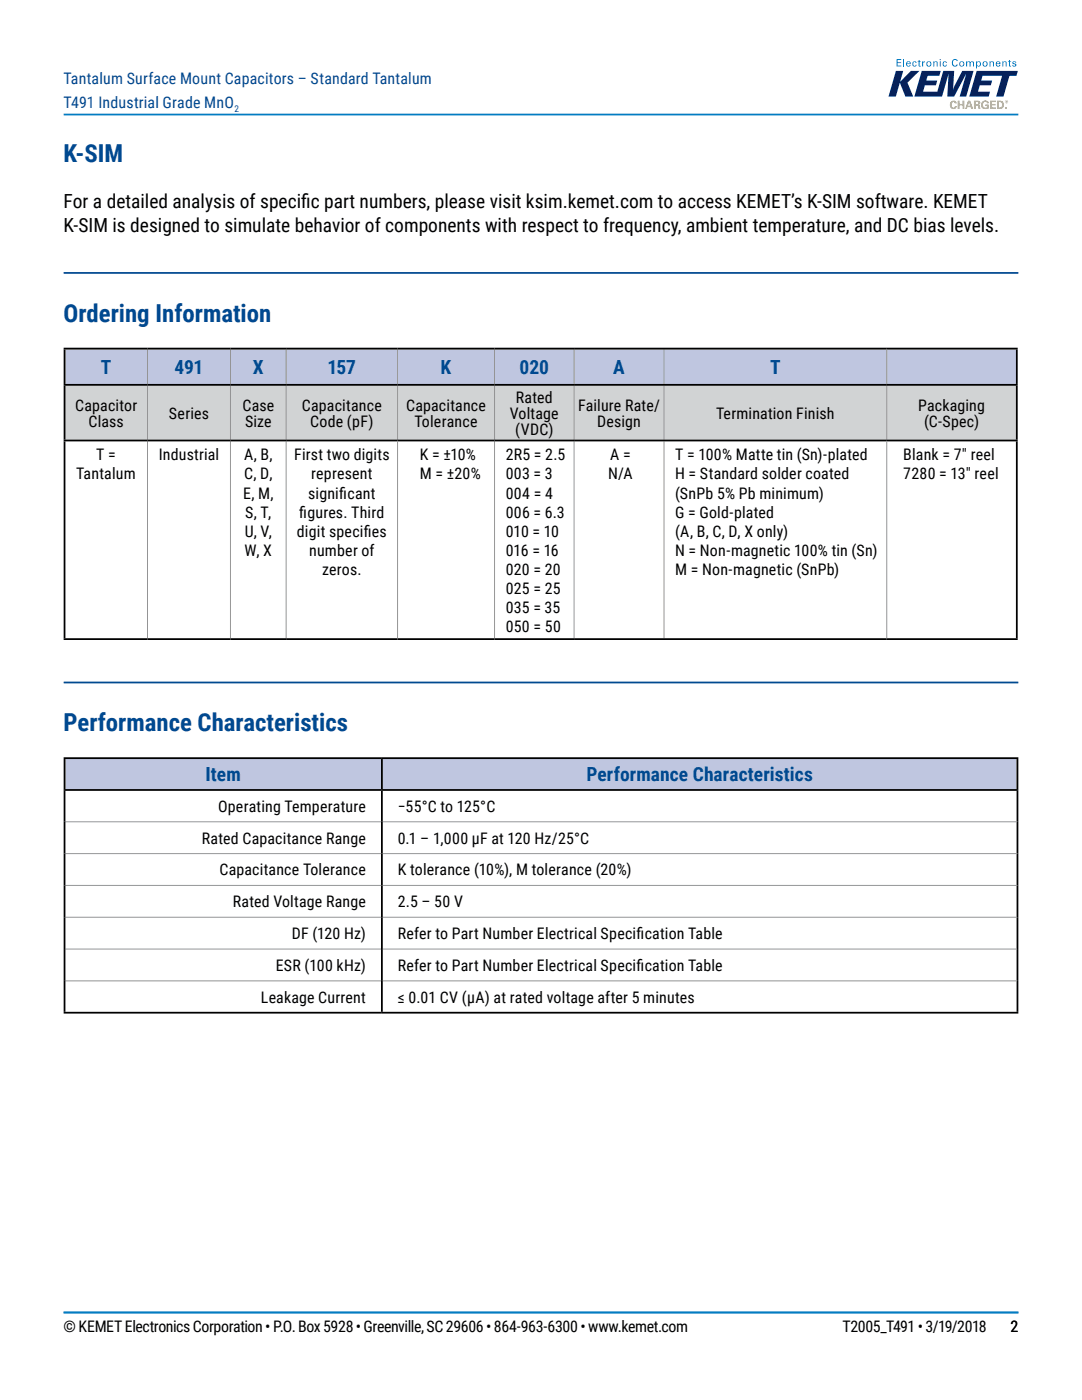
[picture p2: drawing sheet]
<svg xmlns="http://www.w3.org/2000/svg" width="216mm" height="279mm" viewBox="0 0 216 279" stroke-linecap="round" stroke-linejoin="round" font-family="sans-serif">
<defs><g id="words">
<g font-size="4.9" fill="#004990">
<text x="12.7" y="32.3">K-SIM</text>
<text x="12.7" y="64.2">Ordering Information</text>
<text x="12.7" y="145.9">Performance Characteristics</text>
</g>
<g font-size="3.9">
<text x="12.7" y="41.5">For a detailed analysis of specif</text>
<text x="60.1" y="41.5">ic part numbers, please visit ksim.kemet.com to access KEMET’s K-SIM software. KEMET</text>
<text x="12.7" y="46.4">K-SIM is designed to simulate behavior of components with respect to frequency, ambient temperature, and DC bias levels.</text>
</g>
<g font-size="3.9" fill="#004990">
<text x="20.1" y="74.6">T</text>
<text x="34.8" y="74.6">491</text>
<text x="50.5" y="74.6">X</text>
<text x="65.4" y="74.6">157</text>
<text x="87.9" y="74.6">K</text>
<text x="103.7" y="74.6">020</text>
<text x="122.4" y="74.6">A</text>
<text x="153.7" y="74.6">T</text>
<text x="41" y="155.9">Item</text>
<text x="117" y="155.9">Performance Characteristics</text>
</g>
<g font-size="3.2" fill="#004990">
<text x="12.7" y="16.7">Tantalum Surface Mount Capacitors – Standard Tantalum</text>
<text x="12.7" y="21.6">T491 Industrial Grade MnO</text>
</g>
<g font-size="3.2">
<text x="15" y="82">Capacitor</text>
<text x="33.7" y="83.5">Series</text>
<text x="48.4" y="82">Case</text>
<text x="60.2" y="82">Capacitance</text>
<text x="81" y="82">Capacitance</text>
<text x="101.7" y="83.5">Voltage</text>
<text x="102.9" y="80.4">Rated</text>
<text x="115.3" y="82">Failure Rate/</text>
<text x="142.9" y="83.5">Termination Finish</text>
<text x="183.2" y="82">Packaging</text>
<text x="17.7" y="85.1">Class</text>
<text x="48.9" y="85.1">Size</text>
<text x="61.9" y="85.1">Code (pF)</text>
<text x="82.7" y="85.1">Tolerance</text>
<text x="102.8" y="86.7">(VDC)</text>
<text x="119.2" y="85.1">Design</text>
<text x="184.4" y="85.1">(C-Spec)</text>
<text x="15.2" y="95.7">Tantalum</text>
<text x="19.2" y="91.9">T =</text>
<text x="31.7" y="91.9">Industrial</text>
<text x="48.7" y="91.9">A, B,</text>
<text x="48.7" y="95.7">C, D,</text>
<text x="58.7" y="91.9">First two digits</text>
<text x="62.1" y="95.7">represent</text>
<text x="83.8" y="91.9">K = ±10%</text>
<text x="83.8" y="95.7">M = ±20%</text>
<text x="100.9" y="91.9">2R5 = 2.5</text>
<text x="100.9" y="95.7">003 = 3</text>
<text x="121.3" y="95.7">N/A</text>
<text x="121.8" y="91.9">A =</text>
<text x="134.7" y="91.9">T = 100% Matte tin (Sn)-plated</text>
<text x="134.7" y="95.7">H = Standard solder coated</text>
<text x="180.2" y="91.9">Blank = 7&quot; reel</text>
<text x="180.2" y="95.7">7280 = 13&quot; reel</text>
<text x="48.5" y="99.5">E, M,</text>
<text x="61.5" y="99.5">signif</text>
<text x="67.7" y="99.5">icant</text>
<text x="100.9" y="99.5">004 = 4</text>
<text x="134.7" y="99.5">(SnPb 5% Pb minimum)</text>
<text x="48.8" y="107.1">U, V,</text>
<text x="48.9" y="103.3">S, T,</text>
<text x="59.3" y="107.1">digit specif</text>
<text x="59.7" y="103.3">fgures. Third</text>
<text x="59.7" y="103.3">i</text>
<text x="72.6" y="107.1">ies</text>
<text x="100.9" y="103.3">006 = 6.3</text>
<text x="100.9" y="107.1">010 = 10</text>
<text x="134.7" y="103.3">G = Gold-plated</text>
<text x="134.7" y="107.1">(A, B, C, D, X only)</text>
<text x="48.8" y="110.9">W, X</text>
<text x="61.7" y="110.9">number of</text>
<text x="100.9" y="110.9">016 = 16</text>
<text x="134.7" y="110.9">N = Non-magnetic 100% tin (Sn)</text>
<text x="64.3" y="114.7">zeros.</text>
<text x="100.9" y="114.7">020 = 20</text>
<text x="100.9" y="118.6">025 = 25</text>
<text x="134.7" y="114.7">M = Non-magnetic (SnPb)</text>
<text x="100.9" y="122.4">035 = 35</text>
<text x="100.9" y="126.2">050 = 50</text>
<text x="43.5" y="162">Operating Temperature</text>
<text x="79.4" y="162">−55°C to 125°C</text>
<text x="40.3" y="168.4">Rated Capacitance Range</text>
<text x="79.4" y="168.4">0.1 – 1,000 µF at 120 Hz/25°C</text>
<text x="43.8" y="174.7">Capacitance Tolerance</text>
<text x="79.4" y="174.7">K tolerance (10%), M tolerance (20%)</text>
<text x="46.5" y="181.1">Rated Voltage Range</text>
<text x="79.4" y="181.1">2.5 – 50 V</text>
<text x="58.2" y="187.4">DF (120 Hz)</text>
<text x="79.4" y="187.4">Refer to Part Number Electrical Specif</text>
<text x="127" y="187.4">ication Table</text>
<text x="55" y="193.8">ESR (100 kHz)</text>
<text x="79.4" y="193.8">Refer to Part Number Electrical Specif</text>
<text x="127" y="193.8">ication Table</text>
<text x="52.1" y="200.1">Leakage Current</text>
<text x="79.4" y="200.1">≤ 0.01 CV (µA) at rated voltage after 5 minutes</text>
<text x="12.7" y="265.9">© KEMET Electronics Corporation • P.O. Box 5928 • Greenville, SC 29606 • 864-963-6300 • www.kemet.com</text>
<text x="168.1" y="265.9">T2005_T491 • 3/19/2018</text>
<text x="201.6" y="265.9">2</text>
</g>
<text font-size="1.9" fill="#004990" x="46.8" y="22.3">2</text>
</g></defs>
<path d="M12.7 22.9h190.5M12.7 261.9h190.5" fill="none" stroke="#007dc3" stroke-width=".35"/>
<g fill="#00226a">
<path d="M178.8 14.2h1.4l-.6 2.1 2.2-2.1h1.7l-2.4 2.3 1.1 2.8h-1.5l-1.2-2.8-.7 2.8h-1.5z"/>
<path d="M183.9 14.2h3.8l-.3 .9h-2.3l-.3 1h2.2l-.3 .9h-2.2l-.3 1.3h2.8l1.2-4.1h2.2l-.3 3.8 1.9-3.8h2.3l-1.5 5.1h-1.3l1.3-4.6-2.4 4.6h-1.4l.3-4.6-1.3 4.6h-5.6z"/>
<path d="M194.9 14.2h8.2l-.3 .9h-1.4l-1.2 4.2h-1.4l1.2-4.2h-3.9l-.3 1h2.2l-.3 .9h-2.2l-.4 1.3h2.5l-.3 1h-3.9z"/>
</g>
<g fill="#eeb310">
<path d="M189.7 20.3a.64 .64 0 0 1 .7-.2 .64 .64 0 0 1 .5 .5h-.4l-.2-.3a.66 .66 0 0 0-.1 1.2l.3-.3h.4a.74 .74 0 0 1-1 .5 .74 .74 0 0 1-.3-1.1z"/>
<path d="M191.1 20.1h.4v.6h.6v-.6h.3v1.6h-.3v-.7h-.6v.7h-.4z"/>
<path d="M196 20.3l.8-.2 .4 .2 .1 .3-.4-.1a.53 .53 0 0 0-.7 .1 .53 .53 0 0 0 .1 .8l.6 .1v-.4h-.3v-.2h.7v.8a.94 .94 0 0 1-1.3-.2 .94 .94 0 0 1 0-1.2z"/>
<path d="M197.6 20.1h1.1v.3h-.8v.4h.7v.2h-.7v.5h.8v.2h-1.1z"/>
<path d="M200.5 21.4h.3v.3h-.3z"/>
<path d="M193.4 20.4l-.3 .7h.5zM193.2 20.1h.4l.6 1.6h-.4l-.1-.3h-.7l-.1 .3h-.3z"/>
<path d="M194.7 20.4v.4h.3a.24 .24 0 0 0 .2-.2 .24 .24 0 0 0-.3-.2zM194.3 20.1h.7a.44 .44 0 0 1 .6 .2 .44 .44 0 0 1-.3 .6l.2 .2 .1 .6h-.3l-.1-.5-.2-.1h-.3v.6h-.4z"/>
<path d="M199.3 20.4v1.1a.56 .56 0 0 0 .7-.6 .56 .56 0 0 0-.7-.5zM199 20.1h.5a.81 .81 0 0 1 .8 .8 .81 .81 0 0 1-.8 .8h-.5z"/>
<path d="M200.8 20.2l.1 .1zM200.7 20.1l.3 .1v.3l-.2-.2-.1 .2zM200.6 20.3a.26 .26 0 0 0 .5 0 .26 .26 0 0 0-.5 0zM200.5 20.3a.35 .35 0 0 1 .7 0 .35 .35 0 0 1-.7 0z"/>
</g>
<g fill="#0070ce">
<path d="M178.9 11.8h.9v.2h-.7v.4h.7v.2h-.7v.5h.7v.2h-.9z"/>
<path d="M180.2 11.8h.2v1.5h-.2z"/>
<path d="M182.3 12.3h.4l.2 .3-.4-.2a.38 .38 0 0 0-.3 .4 .38 .38 0 0 0 .4 .3l.1-.2h.2l-.1 .2a.45 .45 0 0 1-.7 0v-.6z"/>
<path d="M183.3 12h.2v.2h.2v.2h-.2v.7h.2v.2l-.4-.1v-.8h-.2z"/>
<path d="M184 12.2h.2v.2l.4-.2v.2l-.4 .1v.8h-.2z"/>
<path d="M186.2 12.2h.2v.2a.37 .37 0 0 1 .5-.2 .37 .37 0 0 1 .2 .4v.7h-.2v-.7l-.2-.2-.3 .1v.8h-.2z"/>
<path d="M188.3 12.3h.5l.1 .3-.4-.2a.38 .38 0 0 0-.2 .4 .38 .38 0 0 0 .4 .3l.1-.2h.1v.2a.45 .45 0 0 1-.8 0v-.6z"/>
<path d="M190.1 12a.57 .57 0 0 1 1 .2h-.2l-.2-.2a.57 .57 0 0 0-.6 .5 .57 .57 0 0 0 .6 .6l.2-.2h.2a.66 .66 0 0 1-.9 .3 .66 .66 0 0 1-.2-1z"/>
<path d="M192.8 12.2h.2v.2a.38 .38 0 0 1 .6 0 .38 .38 0 0 1 .5-.2 .38 .38 0 0 1 .2 .4v.7h-.1l-.1-.9h-.3l-.1 .9h-.2l-.1-.8-.3-.1-.1 .9h-.2z"/>
<path d="M197.4 12.2h.2v.2a.37 .37 0 0 1 .5-.2 .37 .37 0 0 1 .2 .4v.7h-.2v-.7l-.2-.2-.2 .1-.1 .8h-.2z"/>
<path d="M200 12.2h.2v.2a.37 .37 0 0 1 .4-.2 .37 .37 0 0 1 .3 .4v.7h-.2v-.7l-.2-.2-.3 .1v.8h-.2z"/>
<path d="M201.3 12h.2v.2h.3v.2h-.3v.7h.2v.2l-.3-.1-.1-.8h-.1z"/>
<path d="M202 12.4l.6-.1 .2 .2-.4-.1-.2 .1 .5 .3a.39 .39 0 0 1-.3 .5 .39 .39 0 0 1-.4-.3l.4 .2 .2-.2-.6-.3z"/>
<path d="M181.1 12.4l-.1 .3h.5l-.1-.3zM181 12.3l.3-.1a.45 .45 0 0 1 .4 .6h-.7l.1 .3 .6-.2v.2a.5 .5 0 0 1-.8 0v-.6z"/>
<path d="M185.2 12.4l-.1 .1a.39 .39 0 0 0 .2 .7 .38 .38 0 0 0 .3-.5 .38 .38 0 0 0-.4-.3zM184.8 12.8a.55 .55 0 0 1 1.1 0 .55 .55 0 0 1-1.1 0z"/>
<path d="M187.5 12.2h.2v1.1h-.2zM187.5 11.8h.2v.2h-.2z"/>
<path d="M191.7 12.4l-.1 .1a.39 .39 0 0 0 .3 .7 .38 .38 0 0 0 .3-.5 .38 .38 0 0 0-.5-.3zM191.4 12.8a.54 .54 0 0 1 1 0 .54 .54 0 0 1-1 0z"/>
<path d="M194.9 12.8a.37 .37 0 0 0 .7 0 .37 .37 0 0 0-.7 0zM194.7 12.2h.2v.2a.42 .42 0 0 1 .8 .1 .54 .54 0 0 1-.4 .8l-.4-.2v.6h-.1z"/>
<path d="M196.4 12.4l-.1 .1a.39 .39 0 0 0 .3 .7 .38 .38 0 0 0 .3-.5 .38 .38 0 0 0-.5-.3zM196 12.8a.55 .55 0 0 1 1.1 0 .55 .55 0 0 1-1.1 0z"/>
<path d="M199 12.4l-.1 .3h.5l-.1-.3zM198.9 12.3l.3-.1a.45 .45 0 0 1 .4 .6h-.7l.1 .3 .6-.2-.1 .2a.5 .5 0 0 1-.8 0v-.6z"/>
</g>
<path d="M12.7 54.5h190.5M12.7 136.2h190.5" fill="none" stroke="#004990" stroke-width=".35"/>
<path d="M12.9 69.6h16.5v7.2h-16.5zM29.4 69.6h16.6v7.2h-16.6zM46 69.6h11.1v7.2h-11.1zM57.1 69.6h22.2v7.2h-22.2zM79.3 69.6h19.4v7.2h-19.4zM98.7 69.6h15.9v7.2h-15.9zM114.6 69.6h17.9v7.2h-17.9zM132.5 69.6h44.4v7.2h-44.4zM176.9 69.6h26v7.2h-26z" fill="#bfc6e0"/>
<path d="M12.9 76.8h16.5v11.1h-16.5zM29.4 76.8h16.6v11.1h-16.6zM46 76.8h11.1v11.1h-11.1zM57.1 76.8h22.2v11.1h-22.2zM79.3 76.8h19.4v11.1h-19.4zM98.7 76.8h15.9v11.1h-15.9zM114.6 76.8h17.9v11.1h-17.9zM132.5 76.8h44.4v11.1h-44.4zM176.9 76.8h26v11.1h-26z" fill="#d1d3d4"/>
<g fill="none" stroke="#939598" stroke-width=".2">
<path d="M29.4 69.7v6.9M29.4 77v10.7M46 69.7v6.9M46 77v10.7M57.1 69.7v6.9M57.1 77v10.7M79.3 69.7v6.9M79.3 77v10.7M98.7 69.7v6.9M98.7 77v10.7M114.6 69.7v6.9M114.6 77v10.7"/>
<path d="M132.5 69.7v6.9M132.5 77v10.7M176.9 69.7v6.9M176.9 77v10.7M29.4 88.1v39.3M46 88.1v39.3M57.1 88.1v39.3M79.3 88.1v39.3M98.7 88.1v39.3M114.6 88.1v39.3M132.5 88.1v39.3M176.9 88.1v39.3"/>
</g>
<path d="M12.7 69.6h190.4M12.7 76.8h190.4M12.9 69.7v6.9M12.9 77v10.7M202.9 69.7v6.9M202.9 77v10.7M12.7 87.9h190.4M12.9 88.1v39.3M202.9 88.1v39.3M12.7 127.5h190.4" fill="none" stroke="#000" stroke-width=".35"/>
<path d="M12.9 151.3h63.3v6.4h-63.3zM76.2 151.3h126.8v6.4h-126.8z" fill="#bfc6e0"/>
<path d="M12.7 157.7h190.5M12.7 151.3h190.5M12.9 151.5v6M12.9 157.8v44.1M76.2 151.5v6M76.2 157.8v44.1M203 151.5v6M203 157.8v44.1M12.7 202.1h190.5" fill="none" stroke="#000" stroke-width=".35"/>
<path d="M13.1 164h62.9M13.1 170.4h62.9M13.1 176.7h62.9M76.4 164h126.4M76.4 170.4h126.4M76.4 176.7h126.4M13.1 183.1h62.9M13.1 189.4h62.9M13.1 195.8h62.9M76.4 183.1h126.4M76.4 189.4h126.4M76.4 195.8h126.4" fill="none" stroke="#939598" stroke-width=".2"/>
<use href="#words"/>
</svg>
